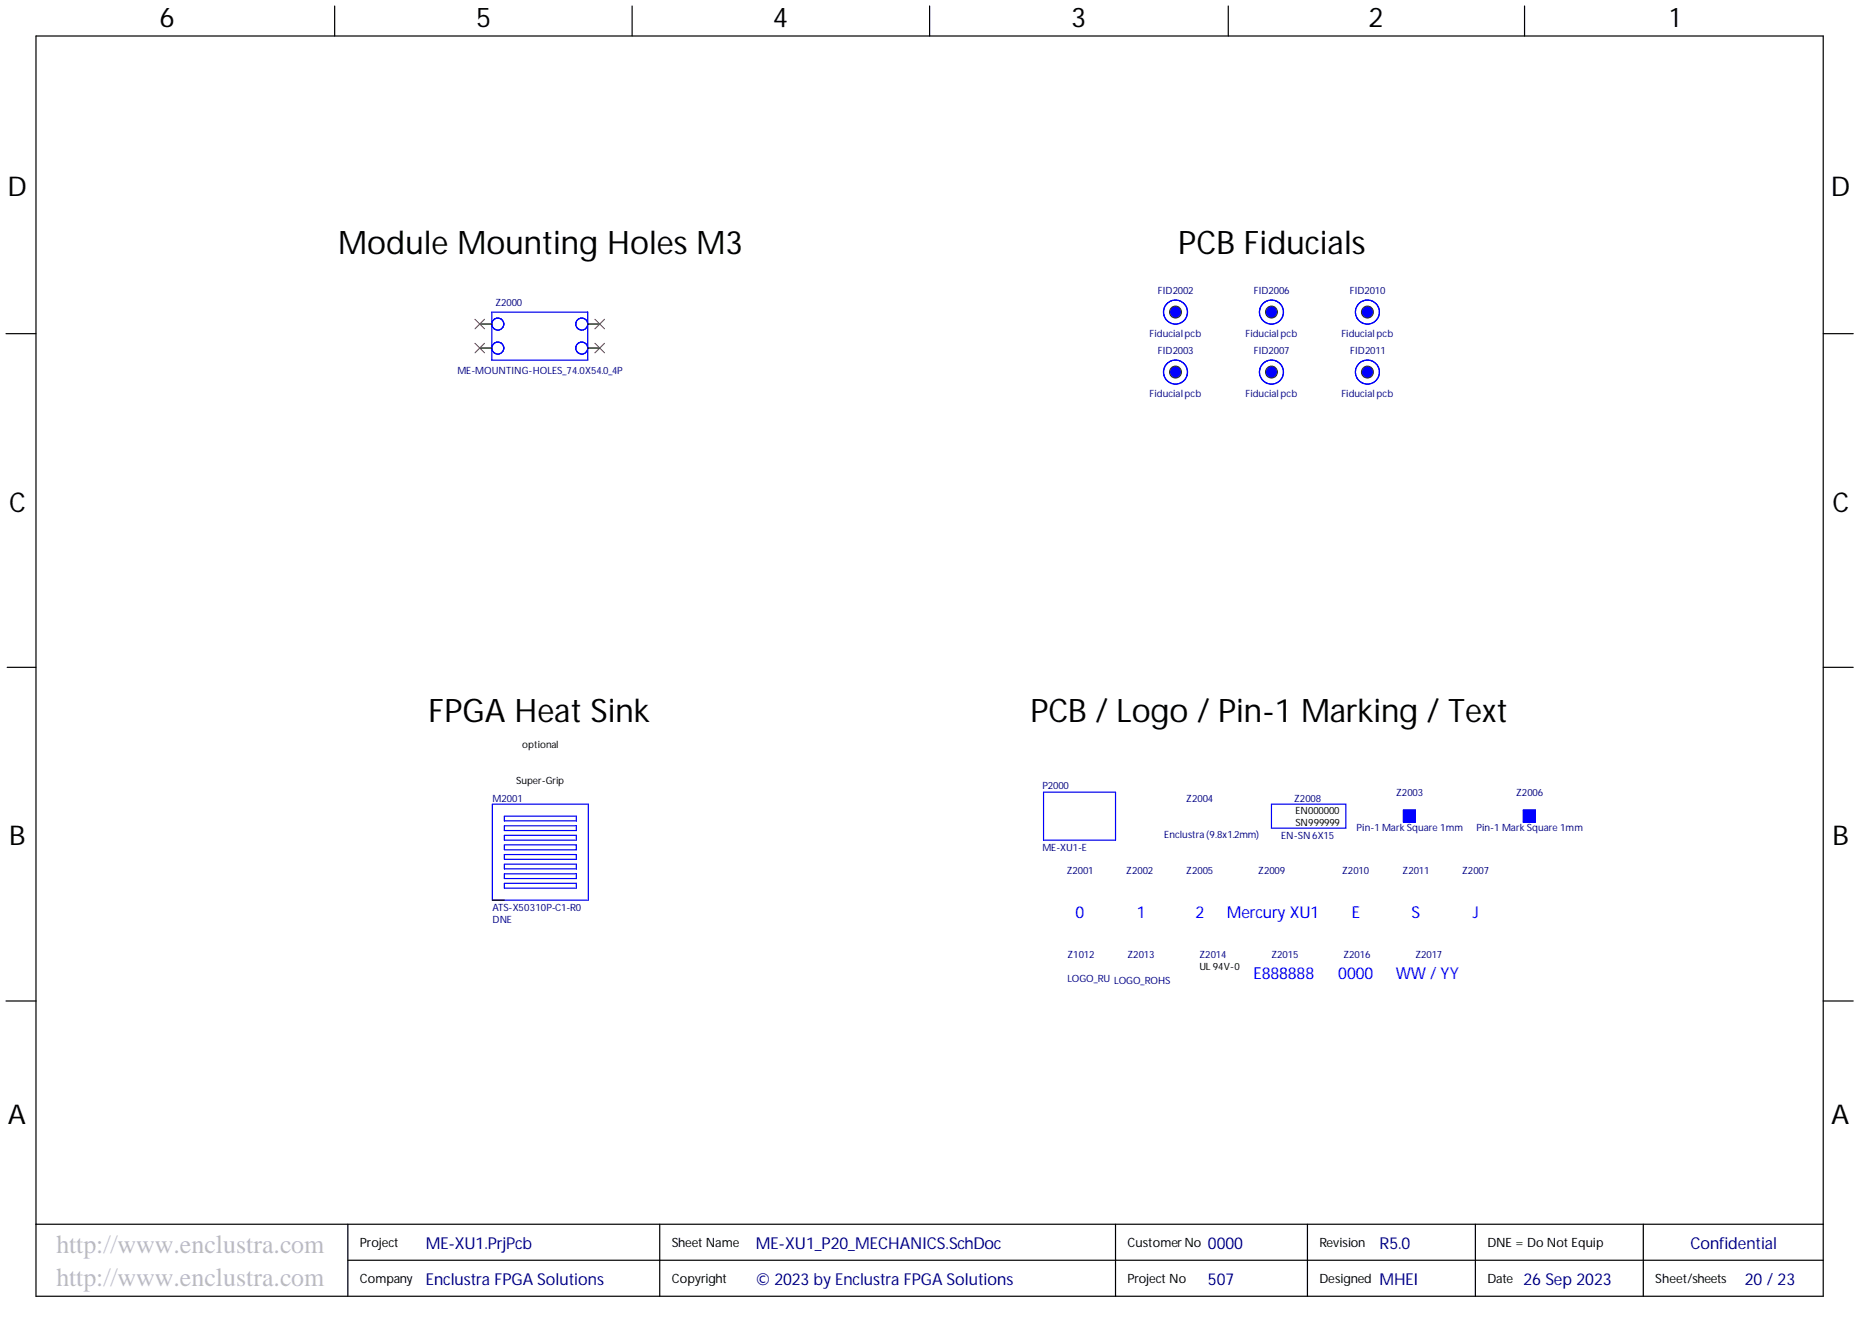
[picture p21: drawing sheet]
<svg xmlns="http://www.w3.org/2000/svg" width="393mm" height="282mm" viewBox="0 0 393 282" stroke-linecap="round" stroke-linejoin="round" font-family="sans-serif">
<defs><g id="words">
<g font-size="6.9">
<text x="71.5" y="53.6">Module Mounting Holes M3</text>
<text x="249.2" y="53.6">PCB Fiducials</text>
<text x="90.6" y="152.6">FPGA Heat Sink</text>
<text x="217.9" y="152.6">PCB / Logo / Pin-1 Marking / Text</text>
</g>
<g font-size="5.8">
<text x="33.7" y="5.7">6</text>
<text x="100.7" y="5.7">5</text>
<text x="163.4" y="5.7">4</text>
<text x="226.5" y="5.7">3</text>
<text x="289.4" y="5.7">2</text>
<text x="353.1" y="5.7">1</text>
<text x="1.6" y="41.5">D</text>
<text x="387.2" y="41.5">D</text>
<text x="1.9" y="108.2">C</text>
<text x="387.5" y="108.2">C</text>
<text x="1.9" y="178.8">B</text>
<text x="387.5" y="178.8">B</text>
<text x="1.7" y="237.6">A</text>
<text x="387.3" y="237.6">A</text>
</g>
<g font-size="5.5" fill="#c0c0c0">
<text x="11.9" y="265">http://www.enclustra.com</text>
<text x="11.9" y="271.9">http://www.enclustra.com</text>
</g>
<g font-size="3.5" fill="#00f">
<text x="227.5" y="194.1">0</text>
<text x="240.4" y="194.1">1</text>
<text x="252.8" y="194.1">2</text>
<text x="259.4" y="194.1">Mercury XU1</text>
<text x="285.9" y="194.1">E</text>
<text x="298.5" y="194.1">S</text>
<text x="311.5" y="194.1">J</text>
<text x="265.1" y="207">E888888</text>
<text x="283" y="207">0000</text>
<text x="295.2" y="207">WW /YY</text>
</g>
<g font-size="3.5" fill="#000080">
<text x="90.1" y="264.1">ME-XU1.PrjPcb</text>
<text x="159.8" y="264.1">ME-XU1_P20_MECHANICS.SchDoc</text>
<text x="255.4" y="264.1">0000</text>
<text x="357.5" y="264.1">Confidential</text>
<text x="90.1" y="271.7">Enclustra FPGA Solutions</text>
<text x="159.8" y="271.7">© 2023 by Enclustra FPGA Solutions</text>
<text x="255.4" y="271.7">507</text>
<text x="291.7" y="271.7">MHEI</text>
<text x="322.2" y="271.7">26 Sep 2023</text>
<text x="369" y="271.7">20 / 23</text>
</g>
<text font-size="3.5" fill="#00007c" x="291.7" y="264.1">R5.0</text>
<g font-size="2.7">
<text x="76.1" y="263.8">Project</text>
<text x="142.1" y="263.8">Sheet Name</text>
<text x="238.4" y="263.8">CustomerNo</text>
<text x="279" y="263.8">Revision</text>
<text x="314.5" y="263.8">DNE = Do Not Equip</text>
<text x="76.1" y="271.4">Company</text>
<text x="142.1" y="271.4">Copyright</text>
<text x="238.4" y="271.4">Project No</text>
<text x="279" y="271.4">Designed</text>
<text x="314.5" y="271.4">Date</text>
<text x="350.1" y="271.4">Sheet/sheets</text>
</g>
<g font-size="2.1" fill="#000080">
<text x="104.8" y="64.7">Z2000</text>
<text x="244.9" y="62.2">FID2002</text>
<text x="265.2" y="62.2">FID2006</text>
<text x="285.5" y="62.2">FID2010</text>
<text x="243.1" y="71.3">Fiducialpcb</text>
<text x="263.4" y="71.3">Fiducialpcb</text>
<text x="283.7" y="71.3">Fiducialpcb</text>
<text x="244.9" y="74.9">FID2003</text>
<text x="265.2" y="74.9">FID2007</text>
<text x="285.5" y="74.9">FID2011</text>
<text x="96.7" y="79.2">ME-MOUNTING-HOLES_74.0X54.0_4P</text>
<text x="243.1" y="84">Fiducialpcb</text>
<text x="263.4" y="84">Fiducialpcb</text>
<text x="283.7" y="84">Fiducialpcb</text>
<text x="220.4" y="166.7">P2000</text>
<text x="104.2" y="169.5">M2001</text>
<text x="250.9" y="169.5">Z2004</text>
<text x="273.7" y="169.5">Z2008</text>
<text x="295.3" y="168.3">Z2003</text>
<text x="320.6" y="168.3">Z2006</text>
<text x="220.4" y="179.9">ME-XU1-E</text>
<text x="246.2" y="177.1">Enclustra (9.8x1.2mm)</text>
<text x="270.9" y="177.4">EN-SN 6X15</text>
<text x="286.9" y="175.6">Pin-1 Mark Square 1mm</text>
<text x="312.3" y="175.6">Pin-1 Mark Square 1mm</text>
<text x="225.6" y="184.8">Z2001</text>
<text x="238.2" y="184.8">Z2002</text>
<text x="250.9" y="184.8">Z2005</text>
<text x="266.1" y="184.8">Z2009</text>
<text x="283.9" y="184.8">Z2010</text>
<text x="296.6" y="184.8">Z2011</text>
<text x="309.2" y="184.8">Z2007</text>
<text x="104.2" y="195.2">DNE</text>
<text x="104.2" y="192.6">ATS-X50310P-C1-R0</text>
<text x="225.8" y="202.5">Z1012</text>
<text x="238.4" y="202.5">Z2013</text>
<text x="253.7" y="202.5">Z2014</text>
<text x="268.9" y="202.5">Z2015</text>
<text x="284.1" y="202.5">Z2016</text>
<text x="299.3" y="202.5">Z2017</text>
<text x="225.8" y="207.6">LOGO_RU LOGO_ROHS</text>
</g>
<g font-size="2.1">
<text x="110.4" y="158.2">optional</text>
<text x="109.2" y="165.8">Super-Grip</text>
<text x="274" y="172.1">EN000000</text>
<text x="274" y="174.6">SN999999</text>
<text x="253.7" y="205.1">UL94V-0</text>
</g>
</g></defs>
<g fill="none" stroke="#000" stroke-width=".25">
<path d="M7.6 7.6h378v266.5h-378zM70.8 1.3v6.3M133.7 1.3v6.3M196.6 1.3v6.3M259.8 1.3v6.3M322.4 1.3v6.3M1.3 70.6h6.3M385.6 70.6h6.3M1.5 141.1h6.1M385.6 141.1h6.3M1.3 211.7h6.3M385.6 211.7h6.3"/>
<path d="M7.6 258.9h378M73.6 258.9v15.2M139.5 258.9v15.2M235.9 258.9v15.2M276.5 258.9v15.2M312 258.9v15.2M347.5 258.9v15.2M73.6 266.5h312"/>
</g>
<circle cx="289.2" cy="78.7" r="1.27" fill="#00f"/>
<circle cx="289.2" cy="78.7" r="1.27" fill="none" stroke="#32461e" stroke-width=".21"/>
<circle cx="289.2" cy="78.7" r="2.54" fill="none" stroke="#00f" stroke-width=".25"/>
<circle cx="268.9" cy="66" r="1.27" fill="#00f"/>
<circle cx="268.9" cy="66" r="1.27" fill="none" stroke="#32461e" stroke-width=".21"/>
<circle cx="268.9" cy="66" r="2.54" fill="none" stroke="#00f" stroke-width=".25"/>
<circle cx="248.6" cy="78.7" r="1.27" fill="#00f"/>
<circle cx="248.6" cy="78.7" r="1.27" fill="none" stroke="#32461e" stroke-width=".21"/>
<circle cx="248.6" cy="78.7" r="2.54" fill="none" stroke="#00f" stroke-width=".25"/>
<circle cx="248.6" cy="66" r="1.27" fill="#00f"/>
<circle cx="248.6" cy="66" r="1.27" fill="none" stroke="#32461e" stroke-width=".21"/>
<circle cx="248.6" cy="66" r="2.54" fill="none" stroke="#00f" stroke-width=".25"/>
<circle cx="289.2" cy="66" r="1.27" fill="#00f"/>
<circle cx="289.2" cy="66" r="1.27" fill="none" stroke="#32461e" stroke-width=".21"/>
<circle cx="289.2" cy="66" r="2.54" fill="none" stroke="#00f" stroke-width=".25"/>
<circle cx="268.9" cy="78.7" r="1.27" fill="#00f"/>
<circle cx="268.9" cy="78.7" r="1.27" fill="none" stroke="#32461e" stroke-width=".21"/>
<g fill="none" stroke="#00f" stroke-width=".25">
<path d="M268.9 170h15.7v5.1h-15.7zM296.8 171.3h2.5v2.6h-2.5z"/>
<circle cx="268.9" cy="78.7" r="2.54"/>
</g>
<path d="M296.8 171.3h2.5v2.6h-2.5z" fill-rule="evenodd" fill="#00f"/>
<path d="M296.8 171.3h2.5v2.6h-2.5z" fill="none" stroke="#00f" stroke-width=".21"/>
<path d="M322.2 171.3h2.5v2.6h-2.5z" fill="none" stroke="#00f" stroke-width=".25"/>
<path d="M322.2 171.3h2.5v2.6h-2.5z" fill-rule="evenodd" fill="#00f"/>
<path d="M322.2 171.3h2.5v2.6h-2.5z" fill="none" stroke="#00f" stroke-width=".21"/>
<g fill="none" stroke="#00f" stroke-width=".25">
<path d="M104 66h20.3v10.1h-20.3zM104.1 170h20.3v20.3h-20.3zM106.7 172.6h15.2v1h-15.2zM106.7 174.6h15.2v1h-15.2zM106.7 176.6h15.2v1.1h-15.2zM106.7 178.7h15.2v1h-15.2zM220.7 167.5h15.2v10.2h-15.2zM106.7 180.7h15.2v1h-15.2zM106.7 182.7h15.2v1h-15.2zM106.7 184.8h15.2v1h-15.2zM106.7 186.8h15.2v1h-15.2z"/>
<circle cx="105.3" cy="68.5" r="1.27"/>
<circle cx="105.3" cy="73.6" r="1.27"/>
<circle cx="123" cy="68.5" r="1.27"/>
<circle cx="123" cy="73.6" r="1.27"/>
</g>
<path d="M101.5 68.5h2.5M101.5 73.6h2.5M124.3 68.5h2.5M124.3 73.6h2.5M104.1 190.3h2.6" fill="none" stroke="#000" stroke-width=".25"/>
<path d="M100.5 67.5l2 2M100.5 72.6l2 2M102.5 67.5l-2 2M102.5 72.6l-2 2M125.8 67.5l2 2M125.8 72.6l2 2M127.8 67.5l-2 2M127.8 72.6l-2 2" fill="none" stroke="#f00" stroke-width=".21"/>
<use href="#words"/>
</svg>
